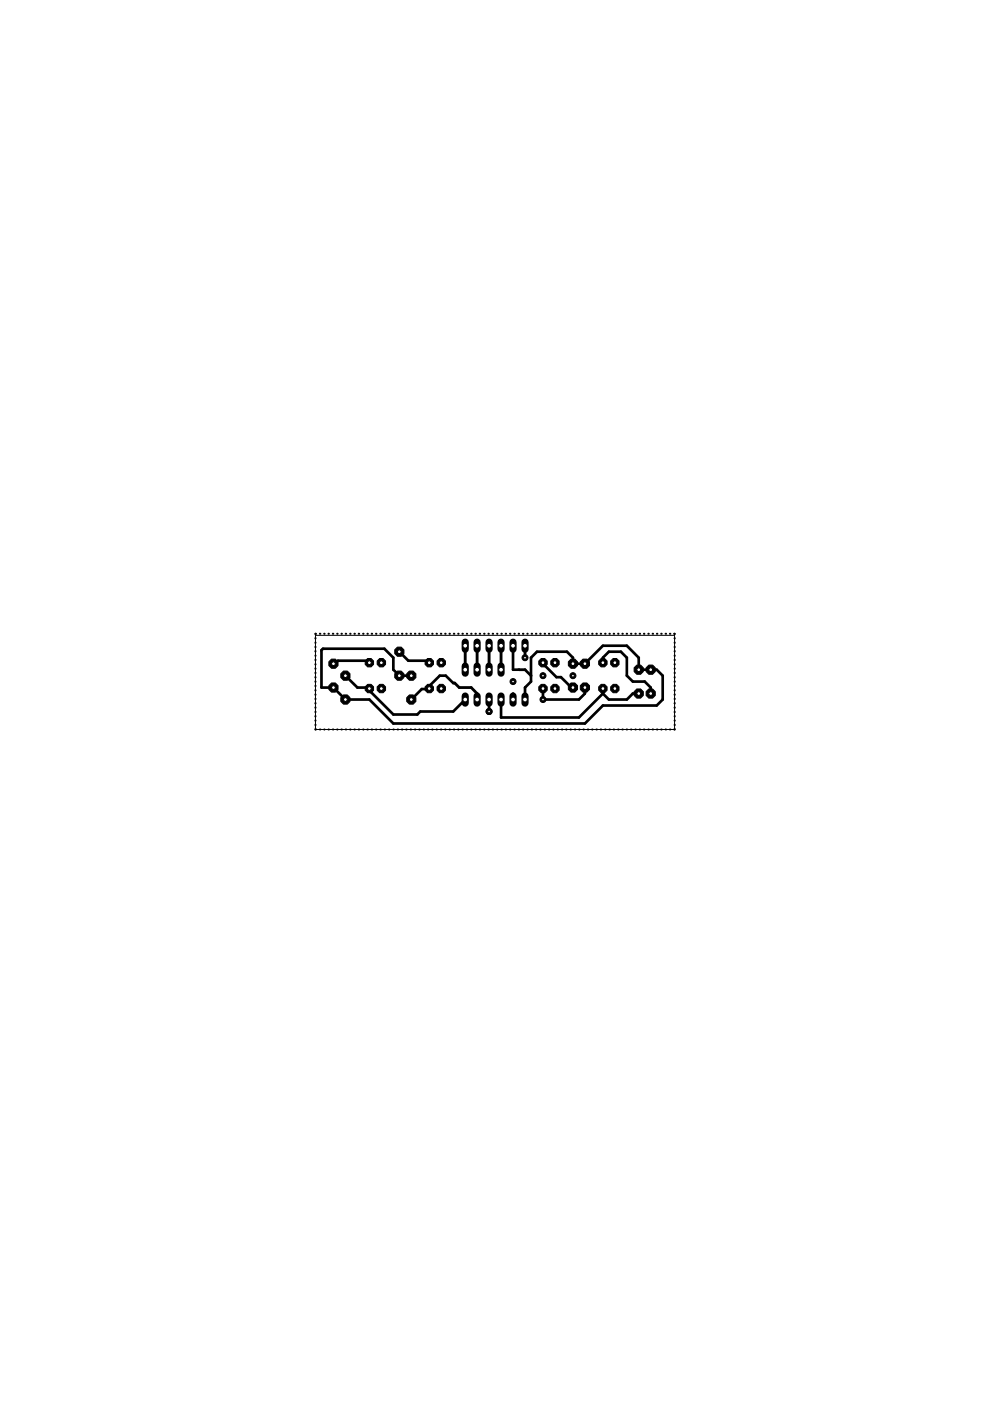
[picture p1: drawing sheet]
<svg xmlns="http://www.w3.org/2000/svg" width="210mm" height="297mm" viewBox="0 0 210 297" stroke-linecap="round" stroke-linejoin="round" font-family="sans-serif">
<path d="M111.3 136.9v2.5M96.1 144.8h.3l1 1h2.5l1.3 1.2v1.3M108.8 147v1.3M110 142h1.3" fill="none" stroke="#000" stroke-width=".59"/>
<g fill="none" stroke="#000" stroke-width=".57">
<path d="M84.7 138.2l1.9 1.9h4.1l.3 .4M108.8 136.9v5.1h1.2M73.2 143.3l2.6 2.5h2.5v.6l5.1 5.1h5.1l.6-.6h7l2.5-2.6M78.3 140.5l-.3-.4h-6.4l-.6 .6h-.3M87.2 143.3h-2.5l-1.3-1.3v-2.6l-1.9-1.9h-13l-.3 .4v7.9h2.5l2.5 2.5h5.1l5.1 5.1h40.6l3.8-3.8h11.4l1.3-1.3v-5l-1.3-1.3h-3.8v-2.6l-2.5-2.5h-5.1l-3.8 3.8h-2.5v-1.3l-1.3-1.2h-6.3l-1.3 1.2v5.1l-1.3 1.3v2.5M96.1 144.8l-1.6-1.5h-1.3l-2.2 2.2v.6h-1.6l-2.2 2.2M103.7 148.3v2.6M111.3 142l1.3 1.3M115.1 140.5v.2l2.9 2.9h.9l2.3 2.2h.3M124 145.8v1.2l-1.3 1.3h-7.6v-2.3M127.8 140.7v-1.3l1.3-1.2h2.5l1.3 1.2v3.9l1.3 1.2h2.5l1.3 1.3v1.2M127.8 147l1.3 1.3h3.8l1.3-1.3h1.2"/>
<path d="M127.8 146v1M127.8 147l-5.1 5.1h-16.5v-3.8"/>
</g>
<g fill="none" stroke="#000" stroke-width=".42">
<path d="M66.9 135.3v.1M66.9 136.2v.1M66.9 137.1v.1M66.9 138v.1M66.9 139v.1M66.9 139.9v.1M67 134.4l-.1 .1M67.8 134.4h.1M68.7 134.4h.1M69.6 134.4h.1M70.6 134.4h.1M71.5 134.4h.1"/>
<path d="M72.4 134.4h.1M73.3 134.4h.1M74.2 134.4h.1M75.1 134.4h.1M76.1 134.4h.1M77 134.4h.1M77.9 134.4h.1M78.8 134.4h.1M79.7 134.4h.1M80.6 134.4h.2M81.6 134.4h.1M82.5 134.4h.1"/>
<path d="M83.4 134.4h.1M84.3 134.4h.1M85.2 134.4h.1M86.1 134.4h.1M87.1 134.4h.1M88 134.4h.1M88.9 134.4h.1M89.8 134.4h.1M90.7 134.4h.1M91.6 134.4h.1M92.6 134.4h.1M93.5 134.4h.1"/>
<path d="M94.4 134.4h.1M95.3 134.4h.1M96.2 134.4h.1M97.1 134.4h.1M98 134.4h.1M99 134.4h.1M99.9 134.4h.1M100.8 134.4h.1M101.7 134.4h.1M102.6 134.4h.1M103.5 134.4h.2M104.5 134.4h.1"/>
<path d="M105.4 134.4h.1M106.3 134.4h.1M107.2 134.4h.1M108.1 134.4h.1M109.1 134.4h.1M110 134.4h.1M110.9 134.4h.1M111.8 134.4h.1M112.7 134.4h.1M113.6 134.4h.1M114.5 134.4h.1M115.5 134.4h.1"/>
<path d="M116.4 134.4h.1M117.3 134.4h.1M118.2 134.4h.1M119.1 134.4h.1M120 134.4h.1M120.9 134.4h.2M121.9 134.4h.1M122.8 134.4h.1M123.7 134.4h.1M124.6 134.4h.1M125.5 134.4h.1M126.4 134.4h.2"/>
<path d="M127.4 134.4h.1M128.3 134.4h.1M129.2 134.4h.1M130.1 134.4h.1M131 134.4h.1M132 134.4h.1M132.9 134.4h.1M133.8 134.4h.1M134.7 134.4h.1M135.6 134.4h.1M136.5 134.4h.1M137.5 134.4h.1"/>
<path d="M138.4 134.4h.1M139.3 134.4h.1M140.2 134.4h.1M141.1 134.4h.1M142 134.4h.1M142.9 134.4l.1 .1M143 135.3v.1M143 136.2v.1M143 137.1v.1M143 138v.1M143 139v.1M143 139.9v.1"/>
<path d="M66.9 154.6l.1 .1M66.9 140.8v.1M66.9 141.7v.1M66.9 142.6v.1M66.9 143.6v.1M66.9 144.5v.1M66.9 145.4v.1M66.9 146.3v.1M66.9 147.2v.1M66.9 148.1v.1M66.9 149.1v.1M66.9 150v.1"/>
<path d="M66.9 150.9v.1M66.9 151.8v.1M66.9 152.7v.1M66.9 153.6v.2M67.8 154.7h.1M68.7 154.7h.1M69.6 154.7h.1M70.6 154.7h.1M71.5 154.7h.1M72.4 154.7h.1M73.3 154.7h.1M74.2 154.7h.1"/>
<path d="M75.1 154.7h.1M76.1 154.7h.1M77 154.7h.1M77.9 154.7h.1M78.8 154.7h.1M79.7 154.7h.1M80.6 154.7h.2M81.6 154.7h.1M82.5 154.7h.1M83.4 154.7h.1M84.3 154.7h.1M85.2 154.7h.1"/>
<path d="M86.1 154.7h.1M87.1 154.7h.1M88 154.7h.1M88.9 154.7h.1M89.8 154.7h.1M90.7 154.7h.1M91.6 154.7h.1M92.6 154.7h.1M93.5 154.7h.1M94.4 154.7h.1M95.3 154.7h.1M96.2 154.7h.1"/>
<path d="M97.1 154.7h.1M98 154.7h.1M99 154.7h.1M99.9 154.7h.1M100.8 154.7h.1M101.7 154.7h.1M102.6 154.7h.1M103.5 154.7h.2M104.5 154.7h.1M105.4 154.7h.1M106.3 154.7h.1M107.2 154.7h.1"/>
<path d="M108.1 154.7h.1M109.1 154.7h.1M110 154.7h.1M110.9 154.7h.1M111.8 154.7h.1M112.7 154.7h.1M113.6 154.7h.1M114.5 154.7h.1M115.5 154.7h.1M116.4 154.7h.1M117.3 154.7h.1M118.2 154.7h.1"/>
<path d="M119.1 154.7h.1M120 154.7h.1M120.9 154.7h.2M121.9 154.7h.1M122.8 154.7h.1M123.7 154.7h.1M124.6 154.7h.1M125.5 154.7h.1M126.4 154.7h.2M127.4 154.7h.1M128.3 154.7h.1M129.2 154.7h.1"/>
<path d="M130.1 154.7h.1M131 154.7h.1M132 154.7h.1M132.9 154.7h.1M133.8 154.7h.1M134.7 154.7h.1M135.6 154.7h.1M136.5 154.7h.1M137.5 154.7h.1M138.4 154.7h.1M139.3 154.7h.1M140.2 154.7h.1"/>
<path d="M141.1 154.7h.1M142 154.7h.1M143 140.8v.1M143 141.7v.1M143 142.6v.1M143 143.6v.1M143 144.5v.1M143 145.4v.1M143 146.3v.1M143 147.2v.1M143 148.1v.1M143 149.1v.1"/>
<path d="M143 150v.1M143 150.9v.1M143 151.8v.1M143 152.7v.1M143 153.6v.2M143 154.6l-.1 .1"/>
</g>
<path d="M98.6 136.9v5.1M101.2 136.9v5.1M103.7 136.9v5.1M106.2 136.9v5.1" fill="none" stroke="#000" stroke-width=".61"/>
<circle cx="73.2" cy="143.3" r="1.05" fill="#000" stroke="#000" stroke-width=".21"/>
<circle cx="73.2" cy="143.3" r=".4" fill="#fff" stroke="#000" stroke-width=".21"/>
<circle cx="73.2" cy="148.3" r="1.05" fill="#000" stroke="#000" stroke-width=".21"/>
<circle cx="73.2" cy="148.3" r=".4" fill="#fff" stroke="#000" stroke-width=".21"/>
<circle cx="138" cy="147" r="1.05" fill="#000" stroke="#000" stroke-width=".21"/>
<circle cx="138" cy="147" r=".4" fill="#fff" stroke="#000" stroke-width=".21"/>
<circle cx="138" cy="142" r="1.05" fill="#000" stroke="#000" stroke-width=".21"/>
<circle cx="138" cy="142" r=".4" fill="#fff" stroke="#000" stroke-width=".21"/>
<circle cx="70.7" cy="140.7" r="1.05" fill="#000" stroke="#000" stroke-width=".21"/>
<circle cx="70.7" cy="140.7" r=".4" fill="#fff" stroke="#000" stroke-width=".21"/>
<circle cx="70.7" cy="145.8" r="1.05" fill="#000" stroke="#000" stroke-width=".21"/>
<circle cx="70.7" cy="145.8" r=".4" fill="#fff" stroke="#000" stroke-width=".21"/>
<circle cx="87.2" cy="148.3" r="1.05" fill="#000" stroke="#000" stroke-width=".21"/>
<circle cx="87.2" cy="148.3" r=".4" fill="#fff" stroke="#000" stroke-width=".21"/>
<circle cx="87.2" cy="143.3" r="1.05" fill="#000" stroke="#000" stroke-width=".21"/>
<circle cx="87.2" cy="143.3" r=".4" fill="#fff" stroke="#000" stroke-width=".21"/>
<circle cx="84.7" cy="138.2" r="1.05" fill="#000" stroke="#000" stroke-width=".21"/>
<circle cx="84.7" cy="138.2" r=".4" fill="#fff" stroke="#000" stroke-width=".21"/>
<circle cx="84.7" cy="143.3" r="1.05" fill="#000" stroke="#000" stroke-width=".21"/>
<circle cx="84.7" cy="143.3" r=".4" fill="#fff" stroke="#000" stroke-width=".21"/>
<circle cx="124" cy="145.8" r="1.05" fill="#000" stroke="#000" stroke-width=".21"/>
<circle cx="124" cy="145.8" r=".4" fill="#fff" stroke="#000" stroke-width=".21"/>
<circle cx="124" cy="140.7" r="1.05" fill="#000" stroke="#000" stroke-width=".21"/>
<circle cx="124" cy="140.7" r=".4" fill="#fff" stroke="#000" stroke-width=".21"/>
<circle cx="121.5" cy="145.8" r="1.05" fill="#000" stroke="#000" stroke-width=".21"/>
<circle cx="121.5" cy="145.8" r=".4" fill="#fff" stroke="#000" stroke-width=".21"/>
<circle cx="121.5" cy="140.7" r="1.05" fill="#000" stroke="#000" stroke-width=".21"/>
<circle cx="121.5" cy="140.7" r=".4" fill="#fff" stroke="#000" stroke-width=".21"/>
<circle cx="135.4" cy="147" r="1.05" fill="#000" stroke="#000" stroke-width=".21"/>
<circle cx="135.4" cy="147" r=".4" fill="#fff" stroke="#000" stroke-width=".21"/>
<circle cx="135.4" cy="142" r="1.05" fill="#000" stroke="#000" stroke-width=".21"/>
<circle cx="135.4" cy="142" r=".4" fill="#fff" stroke="#000" stroke-width=".21"/>
<circle cx="78.3" cy="146" r=".96" fill="#000" stroke="#000" stroke-width=".21"/>
<circle cx="78.3" cy="146" r=".4" fill="#fff" stroke="#000" stroke-width=".21"/>
<circle cx="80.9" cy="146" r=".96" fill="#000" stroke="#000" stroke-width=".21"/>
<circle cx="80.9" cy="146" r=".4" fill="#fff" stroke="#000" stroke-width=".21"/>
<circle cx="78.3" cy="140.5" r=".96" fill="#000" stroke="#000" stroke-width=".21"/>
<circle cx="78.3" cy="140.5" r=".4" fill="#fff" stroke="#000" stroke-width=".21"/>
<circle cx="80.9" cy="140.5" r=".96" fill="#000" stroke="#000" stroke-width=".21"/>
<circle cx="80.9" cy="140.5" r=".4" fill="#fff" stroke="#000" stroke-width=".21"/>
<circle cx="91" cy="146" r=".96" fill="#000" stroke="#000" stroke-width=".21"/>
<circle cx="91" cy="146" r=".4" fill="#fff" stroke="#000" stroke-width=".21"/>
<circle cx="93.6" cy="146" r=".96" fill="#000" stroke="#000" stroke-width=".21"/>
<circle cx="93.6" cy="146" r=".4" fill="#fff" stroke="#000" stroke-width=".21"/>
<circle cx="91" cy="140.5" r=".96" fill="#000" stroke="#000" stroke-width=".21"/>
<circle cx="91" cy="140.5" r=".4" fill="#fff" stroke="#000" stroke-width=".21"/>
<circle cx="93.6" cy="140.5" r=".96" fill="#000" stroke="#000" stroke-width=".21"/>
<circle cx="93.6" cy="140.5" r=".4" fill="#fff" stroke="#000" stroke-width=".21"/>
<circle cx="115.1" cy="146" r=".96" fill="#000" stroke="#000" stroke-width=".21"/>
<circle cx="115.1" cy="146" r=".4" fill="#fff" stroke="#000" stroke-width=".21"/>
<circle cx="117.7" cy="146" r=".96" fill="#000" stroke="#000" stroke-width=".21"/>
<circle cx="117.7" cy="146" r=".4" fill="#fff" stroke="#000" stroke-width=".21"/>
<circle cx="115.1" cy="140.5" r=".96" fill="#000" stroke="#000" stroke-width=".21"/>
<circle cx="115.1" cy="140.5" r=".4" fill="#fff" stroke="#000" stroke-width=".21"/>
<circle cx="117.7" cy="140.5" r=".96" fill="#000" stroke="#000" stroke-width=".21"/>
<circle cx="117.7" cy="140.5" r=".4" fill="#fff" stroke="#000" stroke-width=".21"/>
<circle cx="127.8" cy="146" r=".96" fill="#000" stroke="#000" stroke-width=".21"/>
<circle cx="127.8" cy="146" r=".4" fill="#fff" stroke="#000" stroke-width=".21"/>
<circle cx="130.4" cy="146" r=".96" fill="#000" stroke="#000" stroke-width=".21"/>
<circle cx="130.4" cy="146" r=".4" fill="#fff" stroke="#000" stroke-width=".21"/>
<circle cx="127.8" cy="140.5" r=".96" fill="#000" stroke="#000" stroke-width=".21"/>
<circle cx="127.8" cy="140.5" r=".4" fill="#fff" stroke="#000" stroke-width=".21"/>
<circle cx="130.4" cy="140.5" r=".96" fill="#000" stroke="#000" stroke-width=".21"/>
<circle cx="130.4" cy="140.5" r=".4" fill="#fff" stroke="#000" stroke-width=".21"/>
<path d="M106.2 147.6v1.5" fill="none" stroke="#000" stroke-width="1.5"/>
<circle cx="106.2" cy="148.3" r=".51" fill="#fff" stroke="#000" stroke-width=".21"/>
<path d="M103.7 147.6v1.5" fill="none" stroke="#000" stroke-width="1.5"/>
<circle cx="103.7" cy="148.3" r=".51" fill="#fff" stroke="#000" stroke-width=".21"/>
<path d="M101.2 147.6v1.5" fill="none" stroke="#000" stroke-width="1.5"/>
<circle cx="101.2" cy="148.3" r=".51" fill="#fff" stroke="#000" stroke-width=".21"/>
<path d="M98.6 147.6v1.5" fill="none" stroke="#000" stroke-width="1.5"/>
<circle cx="98.6" cy="148.3" r=".51" fill="#fff" stroke="#000" stroke-width=".21"/>
<path d="M111.3 147.6v1.5" fill="none" stroke="#000" stroke-width="1.5"/>
<circle cx="111.3" cy="148.3" r=".51" fill="#fff" stroke="#000" stroke-width=".21"/>
<path d="M108.8 147.6v1.5" fill="none" stroke="#000" stroke-width="1.5"/>
<circle cx="108.8" cy="148.3" r=".51" fill="#fff" stroke="#000" stroke-width=".21"/>
<path d="M98.6 141.2v1.5" fill="none" stroke="#000" stroke-width="1.5"/>
<circle cx="98.6" cy="142" r=".51" fill="#fff" stroke="#000" stroke-width=".21"/>
<path d="M101.2 141.2v1.5" fill="none" stroke="#000" stroke-width="1.5"/>
<circle cx="101.2" cy="142" r=".51" fill="#fff" stroke="#000" stroke-width=".21"/>
<path d="M103.7 141.2v1.5" fill="none" stroke="#000" stroke-width="1.5"/>
<circle cx="103.7" cy="142" r=".51" fill="#fff" stroke="#000" stroke-width=".21"/>
<path d="M106.2 141.2v1.5" fill="none" stroke="#000" stroke-width="1.5"/>
<circle cx="106.2" cy="142" r=".51" fill="#fff" stroke="#000" stroke-width=".21"/>
<path d="M111.3 136.1v1.5" fill="none" stroke="#000" stroke-width="1.5"/>
<circle cx="111.3" cy="136.9" r=".51" fill="#fff" stroke="#000" stroke-width=".21"/>
<path d="M108.8 136.1v1.5" fill="none" stroke="#000" stroke-width="1.5"/>
<circle cx="108.8" cy="136.9" r=".51" fill="#fff" stroke="#000" stroke-width=".21"/>
<path d="M106.2 136.1v1.5" fill="none" stroke="#000" stroke-width="1.5"/>
<circle cx="106.2" cy="136.9" r=".51" fill="#fff" stroke="#000" stroke-width=".21"/>
<path d="M103.7 136.1v1.5" fill="none" stroke="#000" stroke-width="1.5"/>
<circle cx="103.7" cy="136.9" r=".51" fill="#fff" stroke="#000" stroke-width=".21"/>
<path d="M101.2 136.1v1.5" fill="none" stroke="#000" stroke-width="1.5"/>
<circle cx="101.2" cy="136.9" r=".51" fill="#fff" stroke="#000" stroke-width=".21"/>
<path d="M98.6 136.1v1.5" fill="none" stroke="#000" stroke-width="1.5"/>
<circle cx="98.6" cy="136.9" r=".51" fill="#fff" stroke="#000" stroke-width=".21"/>
<circle cx="111.3" cy="139.4" r=".64" fill="#000" stroke="#000" stroke-width=".21"/>
<circle cx="111.3" cy="139.4" r=".3" fill="#fff" stroke="#000" stroke-width=".21"/>
<circle cx="108.8" cy="144.5" r=".64" fill="#000" stroke="#000" stroke-width=".21"/>
<circle cx="108.8" cy="144.5" r=".3" fill="#fff" stroke="#000" stroke-width=".21"/>
<circle cx="115.1" cy="143.3" r=".64" fill="#000" stroke="#000" stroke-width=".21"/>
<circle cx="115.1" cy="143.3" r=".3" fill="#fff" stroke="#000" stroke-width=".21"/>
<circle cx="121.5" cy="143.3" r=".64" fill="#000" stroke="#000" stroke-width=".21"/>
<circle cx="121.5" cy="143.3" r=".3" fill="#fff" stroke="#000" stroke-width=".21"/>
<circle cx="103.7" cy="150.9" r=".64" fill="#000" stroke="#000" stroke-width=".21"/>
<circle cx="103.7" cy="150.9" r=".3" fill="#fff" stroke="#000" stroke-width=".21"/>
<circle cx="115.1" cy="148.3" r=".64" fill="#000" stroke="#000" stroke-width=".21"/>
<circle cx="115.1" cy="148.3" r=".3" fill="#fff" stroke="#000" stroke-width=".21"/>
<circle cx="103.7" cy="150.9" r=".64" fill="#000" stroke="#000" stroke-width=".21"/>
<circle cx="103.7" cy="150.9" r=".3" fill="#fff" stroke="#000" stroke-width=".21"/>
<path d="M66.9 134.7h76.1v20h-76.1z" fill="none" stroke="#000" stroke-width=".21"/>
</svg>
